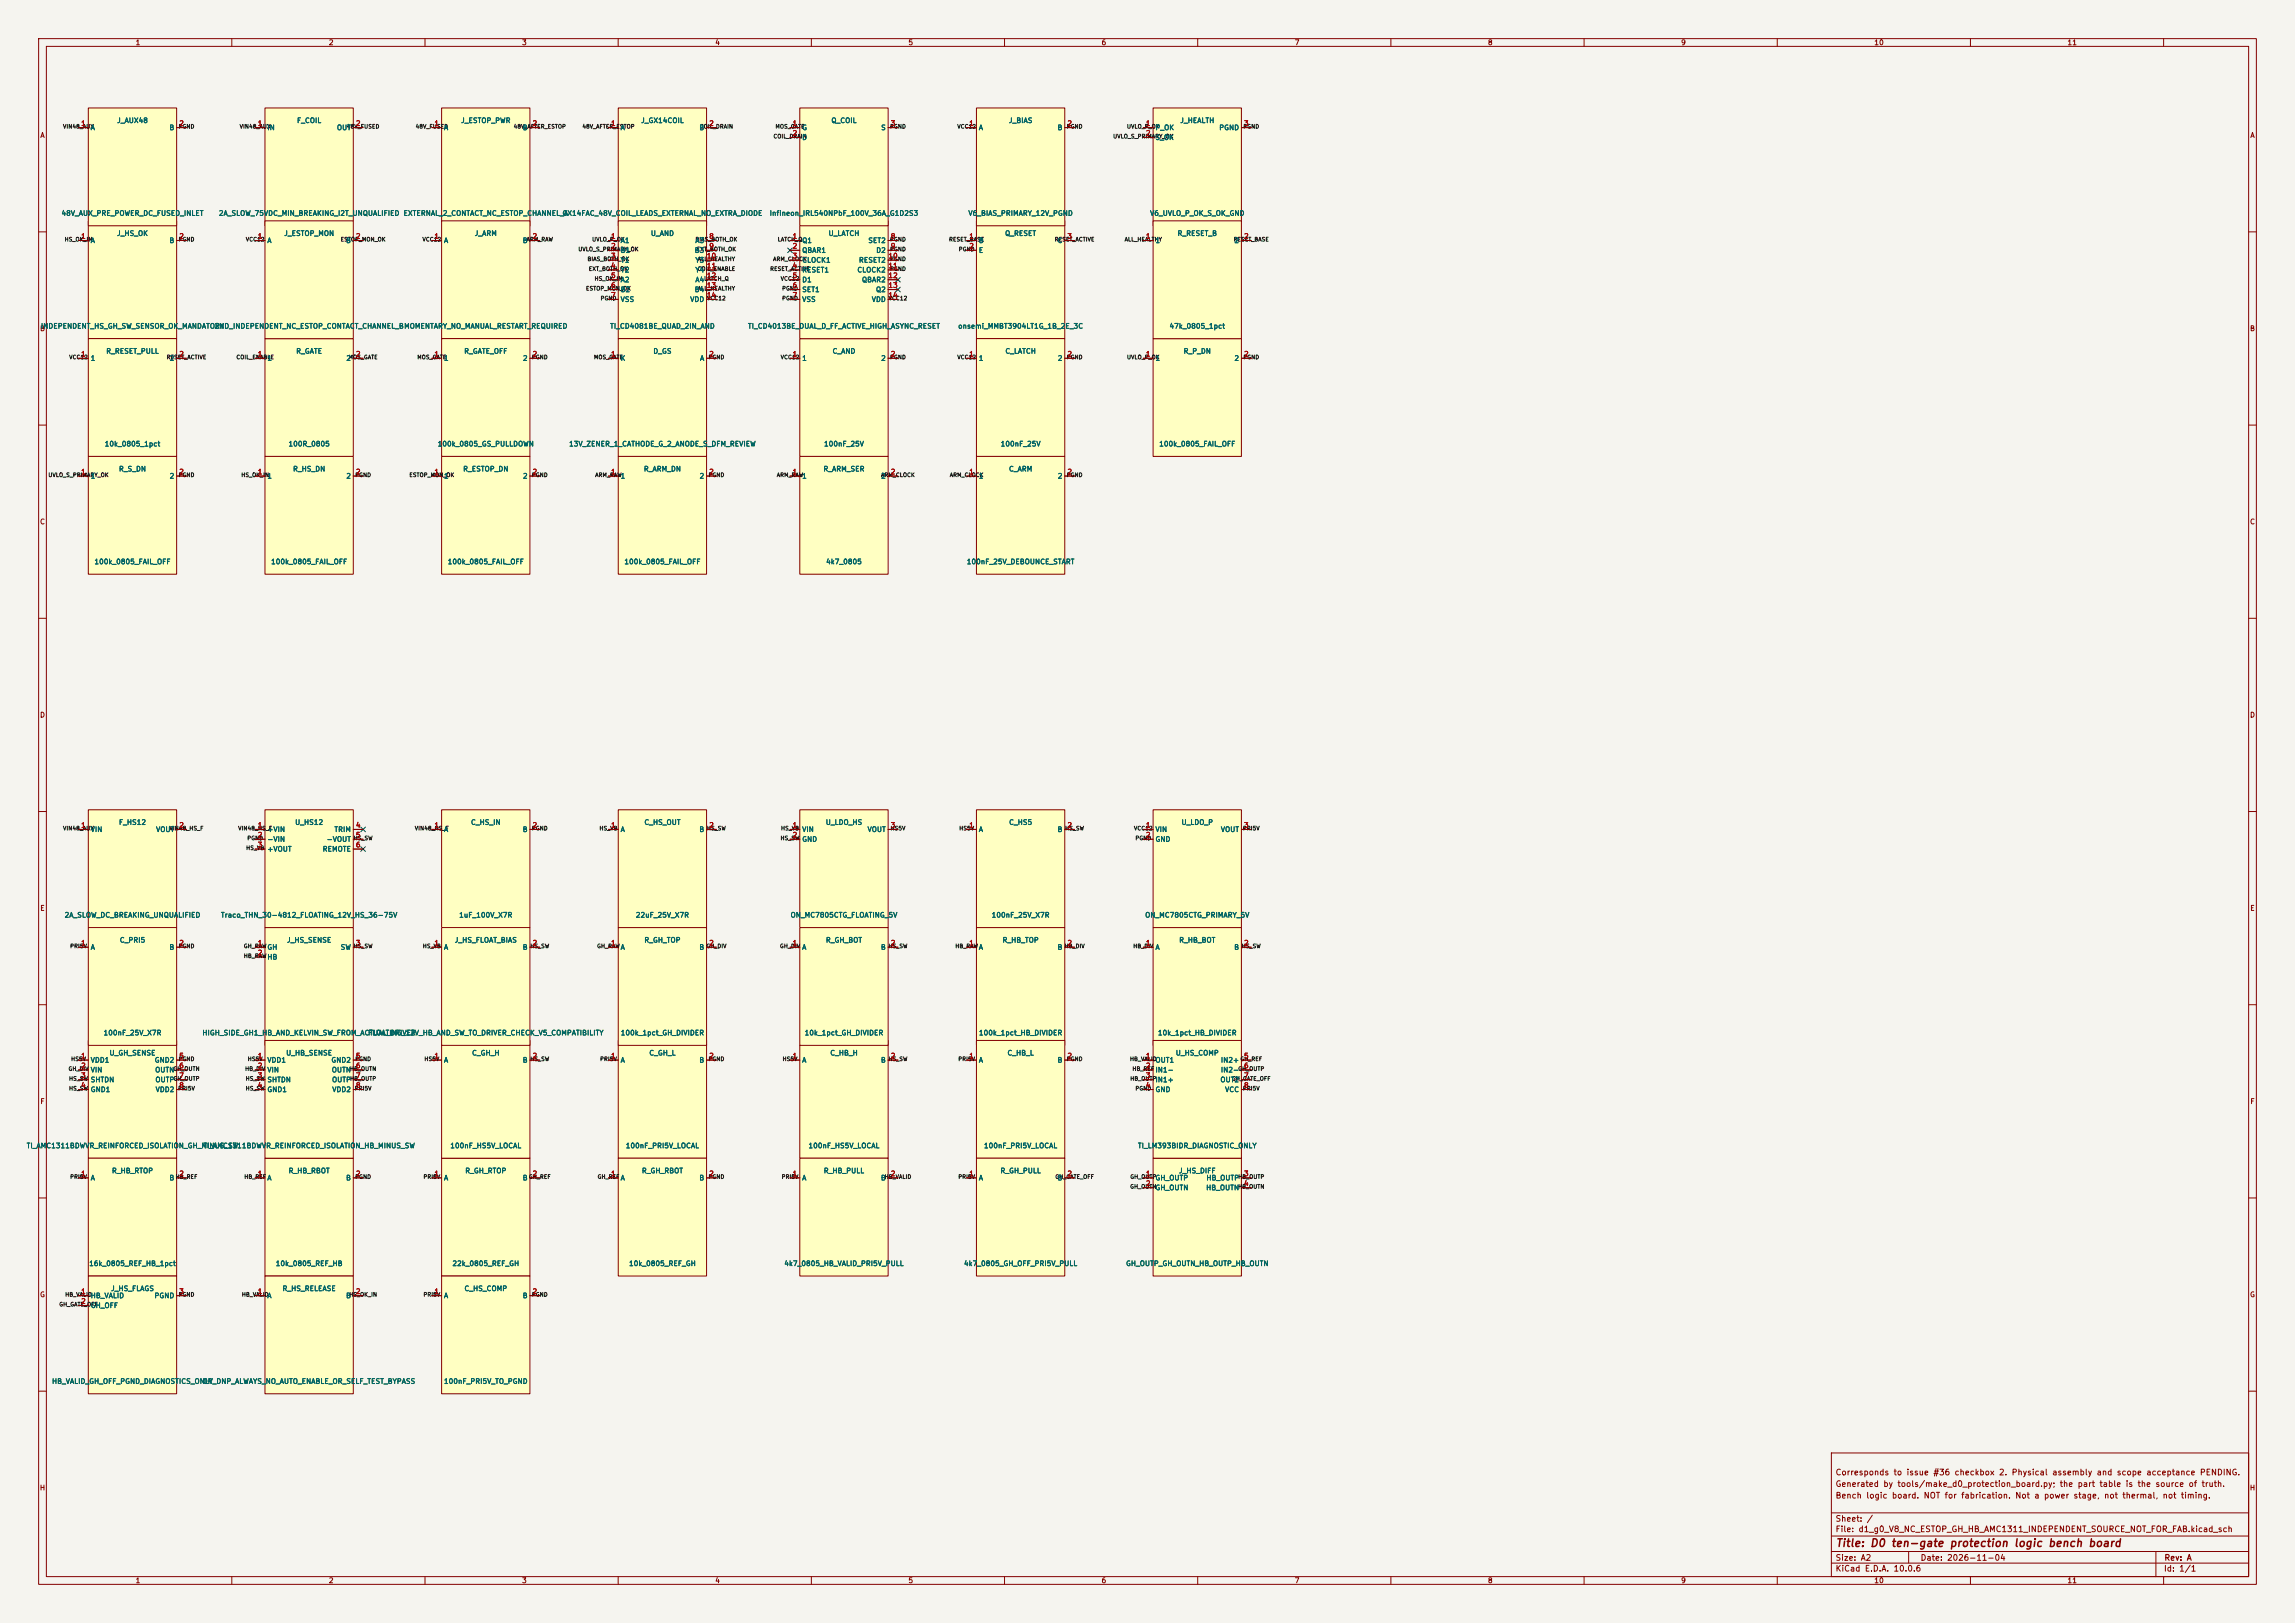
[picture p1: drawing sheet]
<svg xmlns="http://www.w3.org/2000/svg" width="594mm" height="420mm" viewBox="0 0 594 420" stroke-linecap="round" stroke-linejoin="round" font-family="sans-serif">
<defs><g id="words">
<text font-size="2" fill="#840000" x="475" y="400.8">Title: D0 ten-gate protection logic bench board</text>
<g font-size="1.5" fill="#840000">
<text x="475" y="382.1">Corresponds to issue #36 checkbox 2. Physical assembly and scope acceptance PENDING.</text>
<text x="475" y="388.1">Bench logic board. NOT for fabrication. Not a power stage, not thermal, not timing.</text>
<text x="475" y="385.1">Generated by tools/make_d0_protection_board.py; the part table is the source of truth.</text>
<text x="475" y="394.1">Sheet: /</text>
<text x="475" y="396.8">File: d1_g0_V8_NC_ESTOP_GH_HB_AMC1311_INDEPENDENT_SOURCE_NOT_FOR_FAB.kicad_sch</text>
<text x="475" y="407">KiCad E.D.A. 10.0.6</text>
<text x="475" y="404.2">Size: A2</text>
<text x="497" y="404.2">Date: 2026-11-04</text>
<text x="560" y="407">Id: 1/1</text>
<text x="560.1" y="404.2">Rev: A</text>
</g>
<g font-size="1.3" fill="#840000">
<text x="35" y="12">1</text>
<text x="85" y="12">2</text>
<text x="135" y="12">3</text>
<text x="185" y="12">4</text>
<text x="235" y="12">5</text>
<text x="285" y="12">6</text>
<text x="335" y="12">7</text>
<text x="385" y="12">8</text>
<text x="435" y="12">9</text>
<text x="485" y="12">10</text>
<text x="535" y="12">11</text>
<text x="10.3" y="36">A</text>
<text x="582.3" y="36">A</text>
<text x="10.2" y="86">B</text>
<text x="582.2" y="86">B</text>
<text x="10.2" y="136">C</text>
<text x="582.2" y="136">C</text>
<text x="10.2" y="186">D</text>
<text x="582.2" y="186">D</text>
<text x="10.3" y="236">E</text>
<text x="582.3" y="236">E</text>
<text x="10.3" y="286">F</text>
<text x="582.3" y="286">F</text>
<text x="10.2" y="336">G</text>
<text x="582.2" y="336">G</text>
<text x="10.2" y="386">H</text>
<text x="582.2" y="386">H</text>
<text x="35" y="410">1</text>
<text x="85" y="410">2</text>
<text x="135" y="410">3</text>
<text x="185" y="410">4</text>
<text x="235" y="410">5</text>
<text x="285" y="410">6</text>
<text x="335" y="410">7</text>
<text x="385" y="410">8</text>
<text x="435" y="410">9</text>
<text x="485" y="410">10</text>
<text x="535" y="410">11</text>
</g>
<g font-size="1.3" fill="#a90000">
<text x="20.9" y="32.9">1</text>
<text x="46.3" y="32.9">2</text>
<text x="66.6" y="32.9">1</text>
<text x="92" y="32.9">2</text>
<text x="112.3" y="32.9">1</text>
<text x="137.7" y="32.9">2</text>
<text x="158" y="32.9">1</text>
<text x="183.4" y="32.9">2</text>
<text x="205" y="32.9">1</text>
<text x="205" y="35.4">2</text>
<text x="230.4" y="32.9">3</text>
<text x="250.7" y="32.9">1</text>
<text x="276.1" y="32.9">2</text>
<text x="296.4" y="32.9">1</text>
<text x="296.4" y="35.4">2</text>
<text x="321.8" y="32.9">3</text>
<text x="20.9" y="62.1">1</text>
<text x="46.3" y="62.1">2</text>
<text x="66.6" y="62.1">1</text>
<text x="92" y="62.1">2</text>
<text x="112.3" y="62.1">1</text>
<text x="137.7" y="62.1">2</text>
<text x="158" y="62.1">1</text>
<text x="158" y="64.6">2</text>
<text x="183.4" y="62.1">8</text>
<text x="183.4" y="64.6">9</text>
<text x="205" y="62.1">1</text>
<text x="205" y="64.6">2</text>
<text x="230.4" y="62.1">8</text>
<text x="230.4" y="64.6">9</text>
<text x="250.7" y="62.1">1</text>
<text x="250.7" y="64.6">2</text>
<text x="276.1" y="62.1">3</text>
<text x="296.4" y="62.1">1</text>
<text x="321.8" y="62.1">2</text>
<text x="158" y="67.2">3</text>
<text x="158" y="69.7">4</text>
<text x="182.8" y="67.2">10</text>
<text x="182.8" y="69.7">11</text>
<text x="205" y="67.2">3</text>
<text x="205" y="69.7">4</text>
<text x="229.8" y="67.2">10</text>
<text x="229.8" y="69.7">11</text>
<text x="158" y="72.3">5</text>
<text x="158" y="74.8">6</text>
<text x="158" y="77.3">7</text>
<text x="182.8" y="72.3">12</text>
<text x="182.8" y="74.8">13</text>
<text x="182.8" y="77.3">14</text>
<text x="205" y="72.3">5</text>
<text x="205" y="74.8">6</text>
<text x="205" y="77.3">7</text>
<text x="229.8" y="72.3">12</text>
<text x="229.8" y="74.8">13</text>
<text x="229.8" y="77.3">14</text>
<text x="20.9" y="92.6">1</text>
<text x="46.3" y="92.6">2</text>
<text x="66.6" y="92.6">1</text>
<text x="92" y="92.6">2</text>
<text x="112.3" y="92.6">1</text>
<text x="137.7" y="92.6">2</text>
<text x="158" y="92.6">1</text>
<text x="183.4" y="92.6">2</text>
<text x="205" y="92.6">1</text>
<text x="230.4" y="92.6">2</text>
<text x="250.7" y="92.6">1</text>
<text x="276.1" y="92.6">2</text>
<text x="296.4" y="92.6">1</text>
<text x="321.8" y="92.6">2</text>
<text x="20.9" y="123.1">1</text>
<text x="46.3" y="123.1">2</text>
<text x="66.6" y="123.1">1</text>
<text x="92" y="123.1">2</text>
<text x="112.3" y="123.1">1</text>
<text x="137.7" y="123.1">2</text>
<text x="158" y="123.1">1</text>
<text x="183.4" y="123.1">2</text>
<text x="205" y="123.1">1</text>
<text x="230.4" y="123.1">2</text>
<text x="250.7" y="123.1">1</text>
<text x="276.1" y="123.1">2</text>
<text x="20.9" y="214.5">1</text>
<text x="46.3" y="214.5">2</text>
<text x="66.6" y="214.5">1</text>
<text x="92" y="214.5">4</text>
<text x="112.3" y="214.5">1</text>
<text x="137.7" y="214.5">2</text>
<text x="158" y="214.5">1</text>
<text x="183.4" y="214.5">2</text>
<text x="205" y="214.5">1</text>
<text x="230.4" y="214.5">3</text>
<text x="250.7" y="214.5">1</text>
<text x="276.1" y="214.5">2</text>
<text x="296.4" y="214.5">1</text>
<text x="321.8" y="214.5">3</text>
<text x="66.6" y="217">2</text>
<text x="66.6" y="219.6">3</text>
<text x="92" y="217">5</text>
<text x="92" y="219.6">6</text>
<text x="205" y="217">2</text>
<text x="296.4" y="217">2</text>
<text x="20.9" y="245">1</text>
<text x="46.3" y="245">2</text>
<text x="66.6" y="245">1</text>
<text x="92" y="245">3</text>
<text x="112.3" y="245">1</text>
<text x="137.7" y="245">2</text>
<text x="158" y="245">1</text>
<text x="183.4" y="245">2</text>
<text x="205" y="245">1</text>
<text x="230.4" y="245">2</text>
<text x="250.7" y="245">1</text>
<text x="276.1" y="245">2</text>
<text x="296.4" y="245">1</text>
<text x="321.8" y="245">2</text>
<text x="66.6" y="247.5">2</text>
<text x="20.9" y="274.2">1</text>
<text x="46.3" y="274.2">5</text>
<text x="66.6" y="274.2">1</text>
<text x="92" y="274.2">5</text>
<text x="112.3" y="274.2">1</text>
<text x="137.7" y="274.2">2</text>
<text x="158" y="274.2">1</text>
<text x="183.4" y="274.2">2</text>
<text x="205" y="274.2">1</text>
<text x="230.4" y="274.2">2</text>
<text x="250.7" y="274.2">1</text>
<text x="276.1" y="274.2">2</text>
<text x="296.4" y="274.2">1</text>
<text x="321.8" y="274.2">5</text>
<text x="20.9" y="276.7">2</text>
<text x="20.9" y="279.3">3</text>
<text x="20.9" y="281.8">4</text>
<text x="46.3" y="276.7">6</text>
<text x="46.3" y="279.3">7</text>
<text x="46.3" y="281.8">8</text>
<text x="66.6" y="276.7">2</text>
<text x="66.6" y="279.3">3</text>
<text x="66.6" y="281.8">4</text>
<text x="92" y="276.7">6</text>
<text x="92" y="279.3">7</text>
<text x="92" y="281.8">8</text>
<text x="296.4" y="276.7">2</text>
<text x="296.4" y="279.3">3</text>
<text x="296.4" y="281.8">4</text>
<text x="321.8" y="276.7">6</text>
<text x="321.8" y="279.3">7</text>
<text x="321.8" y="281.8">8</text>
<text x="20.9" y="304.7">1</text>
<text x="46.3" y="304.7">2</text>
<text x="66.6" y="304.7">1</text>
<text x="92" y="304.7">2</text>
<text x="112.3" y="304.7">1</text>
<text x="137.7" y="304.7">2</text>
<text x="158" y="304.7">1</text>
<text x="183.4" y="304.7">2</text>
<text x="205" y="304.7">1</text>
<text x="230.4" y="304.7">2</text>
<text x="250.7" y="304.7">1</text>
<text x="276.1" y="304.7">2</text>
<text x="296.4" y="304.7">1</text>
<text x="321.8" y="304.7">3</text>
<text x="296.4" y="307.2">2</text>
<text x="321.8" y="307.2">4</text>
<text x="20.9" y="335.1">1</text>
<text x="46.3" y="335.1">3</text>
<text x="66.6" y="335.1">1</text>
<text x="92" y="335.1">2</text>
<text x="112.3" y="335.1">1</text>
<text x="137.7" y="335.1">2</text>
<text x="20.9" y="337.7">2</text>
</g>
<g font-size="1.3" fill="#006464">
<text x="23.3" y="34">A</text>
<text x="30.2" y="32.1">J_AUX48</text>
<text x="43.7" y="34">B</text>
<text x="69.1" y="34">IN</text>
<text x="76.7" y="32.1">F_COIL</text>
<text x="87.1" y="34">OUT</text>
<text x="114.8" y="34">A</text>
<text x="119.2" y="32.1">J_ESTOP_PWR</text>
<text x="135.2" y="34">B</text>
<text x="160.5" y="34">A</text>
<text x="165.8" y="32.1">J_GX14COIL</text>
<text x="180.9" y="34">B</text>
<text x="207.5" y="34">G</text>
<text x="215" y="32.1">Q_COIL</text>
<text x="227.9" y="34">S</text>
<text x="253.2" y="34">A</text>
<text x="261" y="32.1">J_BIAS</text>
<text x="273.6" y="34">B</text>
<text x="298.9" y="34">P_OK</text>
<text x="305.3" y="32.1">J_HEALTH</text>
<text x="315.4" y="34">PGND</text>
<text x="207.5" y="36.5">D</text>
<text x="298.9" y="36.5">S_OK</text>
<text x="15.8" y="56.1">48V_AUX_PRE_POWER_DC_FUSED_INLET</text>
<text x="56.5" y="56.1">2A_SLOW_75VDC_MIN_BREAKING_I2T_UNQUALIFIED EXTERNAL_2_CONTACT_NC_ESTOP_CHANNEL_A</text>
<text x="145.4" y="56.1">GX14FAC_48V_COIL_LEADS_EXTERNAL_NO_EXTRA_DIODE</text>
<text x="199.1" y="56.1">Infineon_IRL540NPbF_100V_36A_G1D2S3</text>
<text x="250.5" y="56.1">V6_BIAS_PRIMARY_12V_PGND</text>
<text x="297.5" y="56.1">V6_UVLO_P_OK_S_OK_GND</text>
<text x="23.3" y="63.2">A</text>
<text x="30.1" y="61.4">J_HS_OK</text>
<text x="43.7" y="63.2">B</text>
<text x="69.1" y="63.2">A</text>
<text x="73.4" y="61.4">J_ESTOP_MON</text>
<text x="89.4" y="63.2">B</text>
<text x="114.8" y="63.2">A</text>
<text x="122.7" y="61.4">J_ARM</text>
<text x="135.2" y="63.2">B</text>
<text x="160.5" y="63.2">A1</text>
<text x="160.5" y="65.7">B1</text>
<text x="168.3" y="61.4">U_AND</text>
<text x="179.7" y="65.7">B3</text>
<text x="179.8" y="63.2">A3</text>
<text x="207.5" y="63.2">Q1</text>
<text x="207.5" y="65.7">QBAR1</text>
<text x="214.3" y="61.4">U_LATCH</text>
<text x="224.6" y="63.2">SET2</text>
<text x="226.7" y="65.7">D2</text>
<text x="253.2" y="63.2">B</text>
<text x="253.2" y="65.7">E</text>
<text x="260" y="61.4">Q_RESET</text>
<text x="273.6" y="63.2">C</text>
<text x="298.9" y="63.2">1</text>
<text x="304.6" y="61.4">R_RESET_B</text>
<text x="319.4" y="63.2">2</text>
<text x="160.5" y="68.3">Y1</text>
<text x="160.5" y="70.8">Y2</text>
<text x="179.8" y="68.3">Y3</text>
<text x="179.8" y="70.8">Y4</text>
<text x="207.5" y="68.3">CLOCK1</text>
<text x="207.5" y="70.8">RESET1</text>
<text x="221.8" y="70.8">CLOCK2</text>
<text x="222.2" y="68.3">RESET2</text>
<text x="160.5" y="73.4">A2</text>
<text x="160.5" y="75.9">B2</text>
<text x="179.7" y="75.9">B4</text>
<text x="179.8" y="73.4">A4</text>
<text x="207.5" y="73.4">D1</text>
<text x="207.5" y="75.9">SET1</text>
<text x="223" y="73.4">QBAR2</text>
<text x="226.6" y="75.9">Q2</text>
<text x="160.5" y="78.4">VSS</text>
<text x="178.5" y="78.4">VDD</text>
<text x="207.5" y="78.4">VSS</text>
<text x="225.5" y="78.4">VDD</text>
<text x="10.5" y="85.4">INDEPENDENT_HS_GH_SW_SENSOR_OK_MANDATORY</text>
<text x="55.4" y="85.4">2ND_INDEPENDENT_NC_ESTOP_CONTACT_CHANNEL_BMOMENTARY_NO_MANUAL_RESTART_REQUIRED</text>
<text x="157.8" y="85.4">TI_CD4081BE_QUAD_2IN_AND</text>
<text x="193.5" y="85.4">TI_CD4013BE_DUAL_D_FF_ACTIVE_HIGH_ASYNC_RESET</text>
<text x="247.9" y="85.4">onsemi_MMBT3904LT1G_1B_2E_3C</text>
<text x="302.6" y="85.4">47k_0805_1pct</text>
<text x="23.3" y="93.7">1</text>
<text x="27.4" y="91.8">R_RESET_PULL</text>
<text x="43.8" y="93.7">2</text>
<text x="69.1" y="93.7">1</text>
<text x="76.5" y="91.8">R_GATE</text>
<text x="89.5" y="93.7">2</text>
<text x="114.8" y="93.7">1</text>
<text x="120" y="91.8">R_GATE_OFF</text>
<text x="135.2" y="93.7">2</text>
<text x="160.5" y="93.7">K</text>
<text x="169" y="91.8">D_GS</text>
<text x="181.1" y="93.7">A</text>
<text x="207.5" y="93.7">1</text>
<text x="215.3" y="91.8">C_AND</text>
<text x="227.9" y="93.7">2</text>
<text x="253.2" y="93.7">1</text>
<text x="260.1" y="91.8">C_LATCH</text>
<text x="273.6" y="93.7">2</text>
<text x="298.9" y="93.7">1</text>
<text x="306.2" y="91.8">R_P_DN</text>
<text x="319.4" y="93.7">2</text>
<text x="27" y="115.8">10k_0805_1pct</text>
<text x="74.5" y="115.8">100R_0805</text>
<text x="113.1" y="115.8">100k_0805_GS_PULLDOWN</text>
<text x="147.2" y="115.8">13V_ZENER_1_CATHODE_G_2_ANODE_S_DFM_REVIEW</text>
<text x="213.1" y="115.8">100nF_25V</text>
<text x="258.9" y="115.8">100nF_25V</text>
<text x="299.9" y="115.8">100k_0805_FAIL_OFF</text>
<text x="23.3" y="124.2">1</text>
<text x="30.7" y="122.3">R_S_DN</text>
<text x="43.8" y="124.2">2</text>
<text x="69.1" y="124.2">1</text>
<text x="75.7" y="122.3">R_HS_DN</text>
<text x="89.5" y="124.2">2</text>
<text x="114.8" y="124.2">1</text>
<text x="119.7" y="122.3">R_ESTOP_DN</text>
<text x="135.2" y="124.2">2</text>
<text x="160.5" y="124.2">1</text>
<text x="166.5" y="122.3">R_ARM_DN</text>
<text x="180.9" y="124.2">2</text>
<text x="207.5" y="124.2">1</text>
<text x="213" y="122.3">R_ARM_SER</text>
<text x="227.9" y="124.2">2</text>
<text x="253.2" y="124.2">1</text>
<text x="261" y="122.3">C_ARM</text>
<text x="273.6" y="124.2">2</text>
<text x="24.3" y="146.3">100k_0805_FAIL_OFF</text>
<text x="70" y="146.3">100k_0805_FAIL_OFF</text>
<text x="115.7" y="146.3">100k_0805_FAIL_OFF</text>
<text x="161.5" y="146.3">100k_0805_FAIL_OFF</text>
<text x="213.7" y="146.3">4k7_0805</text>
<text x="250.1" y="146.3">100nF_25V_DEBOUNCE_START</text>
<text x="23.3" y="215.6">VIN</text>
<text x="30.7" y="213.8">F_HS12</text>
<text x="40.3" y="215.6">VOUT</text>
<text x="69.1" y="215.6">+VIN</text>
<text x="76.3" y="213.8">U_HS12</text>
<text x="86.4" y="215.6">TRIM</text>
<text x="114.8" y="215.6">A</text>
<text x="121.8" y="213.8">C_HS_IN</text>
<text x="135.2" y="215.6">B</text>
<text x="160.5" y="215.6">A</text>
<text x="166.6" y="213.8">C_HS_OUT</text>
<text x="180.9" y="215.6">B</text>
<text x="207.5" y="215.6">VIN</text>
<text x="213.6" y="213.8">U_LDO_HS</text>
<text x="224.4" y="215.6">VOUT</text>
<text x="253.2" y="215.6">A</text>
<text x="261" y="213.8">C_HS5</text>
<text x="273.6" y="215.6">B</text>
<text x="298.9" y="215.6">VIN</text>
<text x="305.7" y="213.8">U_LDO_P</text>
<text x="315.9" y="215.6">VOUT</text>
<text x="69.1" y="218.1">-VIN</text>
<text x="69.1" y="220.7">+VOUT</text>
<text x="83.4" y="220.7">REMOTE</text>
<text x="84.4" y="218.1">-VOUT</text>
<text x="207.5" y="218.1">GND</text>
<text x="298.9" y="218.1">GND</text>
<text x="16.6" y="237.8">2A_SLOW_DC_BREAKING_UNQUALIFIED</text>
<text x="57.1" y="237.8">Traco_THN_30-4812_FLOATING_12V_HS_36-75V</text>
<text x="118.7" y="237.8">1uF_100V_X7R</text>
<text x="164.4" y="237.8">22uF_25V_X7R</text>
<text x="204.5" y="237.8">ON_MC7805CTG_FLOATING_5V</text>
<text x="256.5" y="237.8">100nF_25V_X7R</text>
<text x="296.3" y="237.8">ON_MC7805CTG_PRIMARY_5V</text>
<text x="30.9" y="244.2">C_PRI5</text>
<text x="74.1" y="244.2">J_HS_SENSE</text>
<text x="117.6" y="244.2">J_HS_FLOAT_BIAS</text>
<text x="166.6" y="244.2">R_GH_TOP</text>
<text x="213.6" y="244.2">R_GH_BOT</text>
<text x="259.3" y="244.2">R_HB_TOP</text>
<text x="305.1" y="244.2">R_HB_BOT</text>
<text x="23.3" y="246.1">A</text>
<text x="43.7" y="246.1">B</text>
<text x="69.1" y="246.1">GH</text>
<text x="69.1" y="248.6">HB</text>
<text x="88" y="246.1">SW</text>
<text x="114.8" y="246.1">A</text>
<text x="135.2" y="246.1">B</text>
<text x="160.5" y="246.1">A</text>
<text x="180.9" y="246.1">B</text>
<text x="207.5" y="246.1">A</text>
<text x="227.9" y="246.1">B</text>
<text x="253.2" y="246.1">A</text>
<text x="273.6" y="246.1">B</text>
<text x="298.9" y="246.1">A</text>
<text x="319.3" y="246.1">B</text>
<text x="26.7" y="268.2">100nF_25V_X7R</text>
<text x="52.2" y="268.2">HIGH_SIDE_GH1_HB_AND_KELVIN_SW_FROM_ACTUAL_DRIVER</text>
<text x="95.1" y="268.2">FLOATING_12V_HB_AND_SW_TO_DRIVER_CHECK_V5_COMPATIBILITY</text>
<text x="160.5" y="268.2">100k_1pct_GH_DIVIDER</text>
<text x="208.1" y="268.2">10k_1pct_GH_DIVIDER</text>
<text x="253.2" y="268.2">100k_1pct_HB_DIVIDER</text>
<text x="299.6" y="268.2">10k_1pct_HB_DIVIDER</text>
<text x="23.3" y="275.3">VDD1</text>
<text x="28.2" y="273.4">U_GH_SENSE</text>
<text x="39.9" y="275.3">GND2</text>
<text x="69.1" y="275.3">VDD1</text>
<text x="73.9" y="273.4">U_HB_SENSE</text>
<text x="85.6" y="275.3">GND2</text>
<text x="114.8" y="275.3">A</text>
<text x="122" y="273.4">C_GH_H</text>
<text x="135.2" y="275.3">B</text>
<text x="160.5" y="275.3">A</text>
<text x="167.9" y="273.4">C_GH_L</text>
<text x="180.9" y="275.3">B</text>
<text x="207.5" y="275.3">A</text>
<text x="214.7" y="273.4">C_HB_H</text>
<text x="227.9" y="275.3">B</text>
<text x="253.2" y="275.3">A</text>
<text x="260.6" y="273.4">C_HB_L</text>
<text x="273.6" y="275.3">B</text>
<text x="298.9" y="275.3">OUT1</text>
<text x="304.2" y="273.4">U_HS_COMP</text>
<text x="315.9" y="275.3">IN2+</text>
<text x="23.3" y="277.8">VIN</text>
<text x="23.3" y="280.4">SHTDN</text>
<text x="40" y="277.8">OUTN</text>
<text x="40.1" y="280.4">OUTP</text>
<text x="69.1" y="277.8">VIN</text>
<text x="69.1" y="280.4">SHTDN</text>
<text x="85.7" y="277.8">OUTN</text>
<text x="85.8" y="280.4">OUTP</text>
<text x="298.9" y="277.8">IN1-</text>
<text x="298.9" y="280.4">IN1+</text>
<text x="315.7" y="280.4">OUT2</text>
<text x="315.9" y="277.8">IN2-</text>
<text x="23.3" y="282.9">GND1</text>
<text x="40.1" y="282.9">VDD2</text>
<text x="69.1" y="282.9">GND1</text>
<text x="85.9" y="282.9">VDD2</text>
<text x="298.9" y="282.9">GND</text>
<text x="316.9" y="282.9">VCC</text>
<text x="6.8" y="297.4">TI_AMC1311BDWVR_REINFORCED_ISOLATION_GH_MINUS_SW</text>
<text x="52.5" y="297.4">TI_AMC1311BDWVR_REINFORCED_ISOLATION_HB_MINUS_SW</text>
<text x="116.4" y="297.4">100nF_HS5V_LOCAL</text>
<text x="161.8" y="297.4">100nF_PRI5V_LOCAL</text>
<text x="209.1" y="297.4">100nF_HS5V_LOCAL</text>
<text x="254.5" y="297.4">100nF_PRI5V_LOCAL</text>
<text x="294.4" y="297.4">TI_LM393BIDR_DIAGNOSTIC_ONLY</text>
<text x="23.3" y="305.8">A</text>
<text x="28.8" y="303.9">R_HB_RTOP</text>
<text x="43.7" y="305.8">B</text>
<text x="69.1" y="305.8">A</text>
<text x="74.6" y="303.9">R_HB_RBOT</text>
<text x="89.4" y="305.8">B</text>
<text x="114.8" y="305.8">A</text>
<text x="120.3" y="303.9">R_GH_RTOP</text>
<text x="135.2" y="305.8">B</text>
<text x="160.5" y="305.8">A</text>
<text x="166" y="303.9">R_GH_RBOT</text>
<text x="180.9" y="305.8">B</text>
<text x="207.5" y="305.8">A</text>
<text x="213.1" y="303.9">R_HB_PULL</text>
<text x="227.9" y="305.8">B</text>
<text x="253.2" y="305.8">A</text>
<text x="258.8" y="303.9">R_GH_PULL</text>
<text x="273.6" y="305.8">B</text>
<text x="298.9" y="305.8">GH_OUTP</text>
<text x="305" y="303.9">J_HS_DIFF</text>
<text x="312.1" y="305.8">HB_OUTP</text>
<text x="298.9" y="308.3">GH_OUTN</text>
<text x="312" y="308.3">HB_OUTN</text>
<text x="22.9" y="327.9">16k_0805_REF_HB_1pct</text>
<text x="71.2" y="327.9">10k_0805_REF_HB</text>
<text x="117" y="327.9">22k_0805_REF_GH</text>
<text x="162.7" y="327.9">10k_0805_REF_GH</text>
<text x="202.9" y="327.9">4k7_0805_HB_VALID_PRI5V_PULL</text>
<text x="249.4" y="327.9">4k7_0805_GH_OFF_PRI5V_PULL</text>
<text x="291.3" y="327.9">GH_OUTP_GH_OUTN_HB_OUTP_HB_OUTN</text>
<text x="28.6" y="334.4">J_HS_FLAGS</text>
<text x="73" y="334.4">R_HS_RELEASE</text>
<text x="120.1" y="334.4">C_HS_COMP</text>
<text x="23.3" y="336.2">HB_VALID</text>
<text x="23.3" y="338.8">GH_OFF</text>
<text x="39.8" y="336.2">PGND</text>
<text x="69.1" y="336.2">A</text>
<text x="89.4" y="336.2">B</text>
<text x="114.8" y="336.2">A</text>
<text x="135.2" y="336.2">B</text>
<text x="13.3" y="358.4">HB_VALID_GH_OFF_PGND_DIAGNOSTICS_ONLY</text>
<text x="52.4" y="358.4">0R_DNP_ALWAYS_NO_AUTO_ENABLE_OR_SELF_TEST_BYPASS</text>
<text x="114.8" y="358.4">100nF_PRI5V_TO_PGND</text>
</g>
<g font-size="1" fill="#0f0f0f">
<text x="16.2" y="33.5">VIN48_AUX</text>
<text x="46.1" y="33.5">PGND</text>
<text x="61.9" y="33.5">VIN48_AUX</text>
<text x="89.7" y="33.5">48V_FUSED</text>
<text x="107.4" y="33.5">48V_FUSED</text>
<text x="132.8" y="33.5">48V_AFTER_ESTOP</text>
<text x="150.6" y="33.5">48V_AFTER_ESTOP</text>
<text x="181" y="33.5">COIL_DRAIN</text>
<text x="200.6" y="33.5">MOS_GATE</text>
<text x="230.3" y="33.5">PGND</text>
<text x="247.7" y="33.5">VCC12</text>
<text x="276" y="33.5">PGND</text>
<text x="291.6" y="33.5">UVLO_P_OK</text>
<text x="321.7" y="33.5">PGND</text>
<text x="200.1" y="36">COIL_DRAIN</text>
<text x="288" y="36">UVLO_S_PRIMARY_OK</text>
<text x="16.6" y="62.7">HS_OK_IN</text>
<text x="46.1" y="62.7">PGND</text>
<text x="63.5" y="62.7">VCC12</text>
<text x="88" y="62.7">ESTOP_MON_OK</text>
<text x="109.2" y="62.7">VCC12</text>
<text x="136.2" y="62.7">ARM_RAW</text>
<text x="149.6" y="65.3">UVLO_S_PRIMARY_OK</text>
<text x="153.1" y="62.7">UVLO_P_OK</text>
<text x="179.9" y="62.7">BIAS_BOTH_OK</text>
<text x="180.2" y="65.3">EXT_BOTH_OK</text>
<text x="201.2" y="62.7">LATCH_Q</text>
<text x="230.3" y="62.7">PGND</text>
<text x="230.3" y="65.3">PGND</text>
<text x="245.5" y="62.7">RESET_BASE</text>
<text x="248" y="65.3">PGND</text>
<text x="272.9" y="62.7">RESET_ACTIVE</text>
<text x="291" y="62.7">ALL_HEALTHY</text>
<text x="319.2" y="62.7">RESET_BASE</text>
<text x="151.9" y="67.8">BIAS_BOTH_OK</text>
<text x="152.3" y="70.3">EXT_BOTH_OK</text>
<text x="180.4" y="70.3">COIL_ENABLE</text>
<text x="180.5" y="67.8">ALL_HEALTHY</text>
<text x="199.2" y="70.3">RESET_ACTIVE</text>
<text x="200" y="67.8">ARM_CLOCK</text>
<text x="230.3" y="67.8">PGND</text>
<text x="230.3" y="70.3">PGND</text>
<text x="151.5" y="75.4">ESTOP_MON_OK</text>
<text x="153.8" y="72.9">HS_OK_IN</text>
<text x="155.3" y="78">PGND</text>
<text x="180.5" y="75.4">ALL_HEALTHY</text>
<text x="182.1" y="72.9">LATCH_Q</text>
<text x="182.9" y="78">VCC12</text>
<text x="201.9" y="72.9">VCC12</text>
<text x="202.3" y="75.4">PGND</text>
<text x="202.3" y="78">PGND</text>
<text x="229.9" y="78">VCC12</text>
<text x="17.8" y="93.2">VCC12</text>
<text x="43" y="93.2">RESET_ACTIVE</text>
<text x="61.1" y="93.2">COIL_ENABLE</text>
<text x="90.1" y="93.2">MOS_GATE</text>
<text x="107.9" y="93.2">MOS_GATE</text>
<text x="137.5" y="93.2">PGND</text>
<text x="153.6" y="93.2">MOS_GATE</text>
<text x="183.3" y="93.2">PGND</text>
<text x="201.9" y="93.2">VCC12</text>
<text x="230.3" y="93.2">PGND</text>
<text x="247.7" y="93.2">VCC12</text>
<text x="276" y="93.2">PGND</text>
<text x="291.6" y="93.2">UVLO_P_OK</text>
<text x="321.7" y="93.2">PGND</text>
<text x="12.4" y="123.7">UVLO_S_PRIMARY_OK</text>
<text x="46.1" y="123.7">PGND</text>
<text x="62.3" y="123.7">HS_OK_IN</text>
<text x="91.8" y="123.7">PGND</text>
<text x="105.8" y="123.7">ESTOP_MON_OK</text>
<text x="137.5" y="123.7">PGND</text>
<text x="153.9" y="123.7">ARM_RAW</text>
<text x="183.3" y="123.7">PGND</text>
<text x="200.9" y="123.7">ARM_RAW</text>
<text x="227.9" y="123.7">ARM_CLOCK</text>
<text x="245.7" y="123.7">ARM_CLOCK</text>
<text x="276" y="123.7">PGND</text>
<text x="16.2" y="215.1">VIN48_AUX</text>
<text x="43.8" y="215.1">VIN48_HS_F</text>
<text x="61.5" y="215.1">VIN48_HS_F</text>
<text x="107.3" y="215.1">VIN48_HS_F</text>
<text x="137.5" y="215.1">PGND</text>
<text x="155" y="215.1">HS_VB</text>
<text x="182.9" y="215.1">HS_SW</text>
<text x="202" y="215.1">HS_VB</text>
<text x="230.4" y="215.1">HS5V</text>
<text x="248.2" y="215.1">HS5V</text>
<text x="275.6" y="215.1">HS_SW</text>
<text x="293.4" y="215.1">VCC12</text>
<text x="321.6" y="215.1">PRI5V</text>
<text x="63.6" y="220.2">HS_VB</text>
<text x="63.9" y="217.7">PGND</text>
<text x="91.4" y="217.7">HS_SW</text>
<text x="201.9" y="217.7">HS_SW</text>
<text x="293.8" y="217.7">PGND</text>
<text x="18" y="245.6">PRI5V</text>
<text x="46.1" y="245.6">PGND</text>
<text x="63" y="245.6">GH_RAW</text>
<text x="91.4" y="245.6">HS_SW</text>
<text x="109.3" y="245.6">HS_VB</text>
<text x="137.1" y="245.6">HS_SW</text>
<text x="154.4" y="245.6">GH_RAW</text>
<text x="182.7" y="245.6">GH_DIV</text>
<text x="201.8" y="245.6">GH_DIV</text>
<text x="229.8" y="245.6">HS_SW</text>
<text x="247.1" y="245.6">HB_RAW</text>
<text x="275.4" y="245.6">HB_DIV</text>
<text x="293.2" y="245.6">HB_DIV</text>
<text x="321.3" y="245.6">HS_SW</text>
<text x="63" y="248.1">HB_RAW</text>
<text x="18.3" y="274.8">HS5V</text>
<text x="46.1" y="274.8">PGND</text>
<text x="64" y="274.8">HS5V</text>
<text x="91.8" y="274.8">PGND</text>
<text x="109.7" y="274.8">HS5V</text>
<text x="137.1" y="274.8">HS_SW</text>
<text x="155.2" y="274.8">PRI5V</text>
<text x="183.3" y="274.8">PGND</text>
<text x="202.4" y="274.8">HS5V</text>
<text x="229.8" y="274.8">HS_SW</text>
<text x="247.9" y="274.8">PRI5V</text>
<text x="276" y="274.8">PGND</text>
<text x="292.3" y="274.8">HB_VALID</text>
<text x="320.9" y="274.8">GH_REF</text>
<text x="17.6" y="277.3">GH_DIV</text>
<text x="17.8" y="279.9">HS_SW</text>
<text x="44.7" y="277.3">GH_OUTN</text>
<text x="44.8" y="279.9">GH_OUTP</text>
<text x="63.3" y="277.3">HB_DIV</text>
<text x="63.5" y="279.9">HS_SW</text>
<text x="90.5" y="277.3">HB_OUTN</text>
<text x="90.5" y="279.9">HB_OUTP</text>
<text x="292.4" y="279.9">HB_OUTP</text>
<text x="293" y="277.3">HB_REF</text>
<text x="318.7" y="279.9">GH_GATE_OFF</text>
<text x="320.4" y="277.3">GH_OUTP</text>
<text x="17.8" y="282.4">HS_SW</text>
<text x="46" y="282.4">PRI5V</text>
<text x="63.5" y="282.4">HS_SW</text>
<text x="91.7" y="282.4">PRI5V</text>
<text x="293.8" y="282.4">PGND</text>
<text x="321.6" y="282.4">PRI5V</text>
<text x="18" y="305.3">PRI5V</text>
<text x="45.3" y="305.3">HB_REF</text>
<text x="63.1" y="305.3">HB_REF</text>
<text x="91.8" y="305.3">PGND</text>
<text x="109.5" y="305.3">PRI5V</text>
<text x="136.8" y="305.3">GH_REF</text>
<text x="154.5" y="305.3">GH_REF</text>
<text x="183.3" y="305.3">PGND</text>
<text x="202.2" y="305.3">PRI5V</text>
<text x="228.8" y="305.3">HB_VALID</text>
<text x="247.9" y="305.3">PRI5V</text>
<text x="273" y="305.3">GH_GATE_OFF</text>
<text x="292.4" y="305.3">GH_OUTP</text>
<text x="320.4" y="305.3">HB_OUTP</text>
<text x="292.4" y="307.8">GH_OUTN</text>
<text x="320.3" y="307.8">HB_OUTN</text>
<text x="16.8" y="335.8">HB_VALID</text>
<text x="46.1" y="335.8">PGND</text>
<text x="62.5" y="335.8">HB_VALID</text>
<text x="90.3" y="335.8">HS_OK_IN</text>
<text x="109.5" y="335.8">PRI5V</text>
<text x="137.5" y="335.8">PGND</text>
<text x="15.2" y="338.3">GH_GATE_OFF</text>
</g>
</g></defs>
<path d="M0 0h594v420h-594z" fill="#f5f4ef" stroke="#f5f4ef" stroke-width=".26"/>
<g fill="none" stroke="#840000" stroke-width=".26">
<path d="M10 10h574v400h-574zM12 12h570v396h-570zM60 10v2M110 10v2M160 10v2M210 10v2M260 10v2M310 10v2M360 10v2M410 10v2M460 10v2M510 10v2"/>
<path d="M560 10v2M10 60h2M582 60h2M10 110h2M582 110h2M10 160h2M582 160h2M10 210h2M582 210h2M10 260h2M582 260h2M10 310h2"/>
<path d="M582 310h2M10 360h2M474 376h108v32h-108zM582 360h2M474 397.5h108M474 391.5h108M60 408v2M110 408v2M160 408v2M210 408v2M260 408v2M310 408v2"/>
<path d="M360 408v2M410 408v2M460 408v2M474 404.5h108M474 401.5h108M494 401.5v3M510 408v2M558 401.5v6.5M560 408v2"/>
</g>
<path d="M298.4 87.6h22.9v30.5h-22.9z" fill="#ffffc2"/>
<path d="M295.9 92.7h2.5M298.4 87.6h22.9v30.5h-22.9zM321.3 92.7h2.5" fill="none" stroke="#840000" stroke-width=".26"/>
<path d="M22.9 269.2h22.8v30.5h-22.8z" fill="#ffffc2"/>
<path d="M20.3 274.3h2.6M20.3 276.9h2.6M20.3 279.4h2.6M22.9 269.2h22.8v30.5h-22.8zM45.7 274.3h2.6M45.7 276.9h2.6M45.7 279.4h2.6M20.3 281.9h2.6M45.7 281.9h2.6" fill="none" stroke="#840000" stroke-width=".26"/>
<path d="M252.7 57.2h22.9v30.4h-22.9z" fill="#ffffc2"/>
<path d="M252.7 57.2h22.9v30.4h-22.9zM250.2 62.2h2.5M250.2 64.8h2.5M275.6 62.2h2.5" fill="none" stroke="#840000" stroke-width=".26"/>
<path d="M160 269.2h22.9v30.5h-22.9z" fill="#ffffc2"/>
<path d="M157.5 274.3h2.5M160 269.2h22.9v30.5h-22.9zM182.9 274.3h2.5" fill="none" stroke="#840000" stroke-width=".26"/>
<path d="M160 299.7h22.9v30.5h-22.9z" fill="#ffffc2"/>
<path d="M160 299.7h22.9v30.5h-22.9zM157.5 304.8h2.5M182.9 304.8h2.5" fill="none" stroke="#840000" stroke-width=".26"/>
<path d="M298.4 299.7h22.9v30.5h-22.9z" fill="#ffffc2"/>
<path d="M298.4 299.7h22.9v30.5h-22.9zM295.9 304.8h2.5M295.9 307.3h2.5M321.3 304.8h2.5M321.3 307.3h2.5" fill="none" stroke="#840000" stroke-width=".26"/>
<path d="M22.9 209.6h22.8v30.4h-22.8z" fill="#ffffc2"/>
<path d="M20.3 214.6h2.6M22.9 209.6h22.8v30.4h-22.8zM45.7 214.6h2.6" fill="none" stroke="#840000" stroke-width=".26"/>
<path d="M160 27.9h22.9v30.5h-22.9z" fill="#ffffc2"/>
<path d="M157.5 33h2.5M160 27.9h22.9v30.5h-22.9zM182.9 33h2.5" fill="none" stroke="#840000" stroke-width=".26"/>
<path d="M22.9 240h22.8v30.5h-22.8z" fill="#ffffc2"/>
<path d="M20.3 245.1h2.6M22.9 240h22.8v30.5h-22.8zM45.7 245.1h2.6" fill="none" stroke="#840000" stroke-width=".26"/>
<path d="M298.4 240h22.9v30.5h-22.9z" fill="#ffffc2"/>
<path d="M295.9 245.1h2.5M298.4 240h22.9v30.5h-22.9zM321.3 245.1h2.5" fill="none" stroke="#840000" stroke-width=".26"/>
<path d="M298.4 209.6h22.9v30.4h-22.9z" fill="#ffffc2"/>
<path d="M295.9 214.6h2.5M295.9 217.2h2.5M298.4 209.6h22.9v30.4h-22.9zM321.3 214.6h2.5" fill="none" stroke="#840000" stroke-width=".26"/>
<path d="M298.4 269.2h22.9v30.5h-22.9z" fill="#ffffc2"/>
<path d="M295.9 274.3h2.5M295.9 276.9h2.5M295.9 279.4h2.5M298.4 269.2h22.9v30.5h-22.9zM321.3 274.3h2.5M321.3 276.9h2.5M321.3 279.4h2.5M295.9 281.9h2.5M321.3 281.9h2.5" fill="none" stroke="#840000" stroke-width=".26"/>
<path d="M114.3 299.7h22.9v30.5h-22.9z" fill="#ffffc2"/>
<path d="M114.3 299.7h22.9v30.5h-22.9zM111.8 304.8h2.5M137.2 304.8h2.5" fill="none" stroke="#840000" stroke-width=".26"/>
<path d="M114.3 209.6h22.9v30.4h-22.9z" fill="#ffffc2"/>
<path d="M111.8 214.6h2.5M114.3 209.6h22.9v30.4h-22.9zM137.2 214.6h2.5" fill="none" stroke="#840000" stroke-width=".26"/>
<path d="M207 87.6h22.9v30.5h-22.9z" fill="#ffffc2"/>
<path d="M204.5 92.7h2.5M207 87.6h22.9v30.5h-22.9zM229.9 92.7h2.5" fill="none" stroke="#840000" stroke-width=".26"/>
<path d="M68.6 299.7h22.8v30.5h-22.8z" fill="#ffffc2"/>
<path d="M68.6 299.7h22.8v30.5h-22.8zM66 304.8h2.6M91.4 304.8h2.6" fill="none" stroke="#840000" stroke-width=".26"/>
<path d="M252.7 27.9h22.9v30.5h-22.9z" fill="#ffffc2"/>
<path d="M250.2 33h2.5M252.7 27.9h22.9v30.5h-22.9zM275.6 33h2.5" fill="none" stroke="#840000" stroke-width=".26"/>
<path d="M68.6 240h22.8v30.5h-22.8z" fill="#ffffc2"/>
<path d="M66 245.1h2.6M66 247.7h2.6M68.6 240h22.8v30.5h-22.8zM91.4 245.1h2.6" fill="none" stroke="#840000" stroke-width=".26"/>
<path d="M68.6 269.2h22.8v30.5h-22.8z" fill="#ffffc2"/>
<path d="M66 274.3h2.6M66 276.9h2.6M66 279.4h2.6M68.6 269.2h22.8v30.5h-22.8zM91.4 274.3h2.6M91.4 276.9h2.6M91.4 279.4h2.6M66 281.9h2.6M91.4 281.9h2.6" fill="none" stroke="#840000" stroke-width=".26"/>
<path d="M114.3 330.2h22.9v30.5h-22.9z" fill="#ffffc2"/>
<path d="M111.8 335.3h2.5M114.3 330.2h22.9v30.5h-22.9zM137.2 335.3h2.5" fill="none" stroke="#840000" stroke-width=".26"/>
<path d="M252.7 240h22.9v30.5h-22.9z" fill="#ffffc2"/>
<path d="M250.2 245.1h2.5M252.7 240h22.9v30.5h-22.9zM275.6 245.1h2.5" fill="none" stroke="#840000" stroke-width=".26"/>
<path d="M160 57.2h22.9v30.4h-22.9z" fill="#ffffc2"/>
<g fill="none" stroke="#840000" stroke-width=".26">
<path d="M160 57.2h22.9v30.4h-22.9zM157.5 62.2h2.5M157.5 64.8h2.5M157.5 67.3h2.5M157.5 69.9h2.5M157.5 72.4h2.5M157.5 74.9h2.5M157.5 77.5h2.5M182.9 62.2h2.5M182.9 64.8h2.5M182.9 67.3h2.5M182.9 69.9h2.5"/>
<path d="M182.9 72.4h2.5M182.9 74.9h2.5M182.9 77.5h2.5"/>
</g>
<path d="M22.9 299.7h22.8v30.5h-22.8z" fill="#ffffc2"/>
<path d="M22.9 299.7h22.8v30.5h-22.8zM20.3 304.8h2.6M45.7 304.8h2.6" fill="none" stroke="#840000" stroke-width=".26"/>
<path d="M22.9 330.2h22.8v30.5h-22.8z" fill="#ffffc2"/>
<path d="M20.3 335.3h2.6M20.3 337.8h2.6M22.9 330.2h22.8v30.5h-22.8zM45.7 335.3h2.6" fill="none" stroke="#840000" stroke-width=".26"/>
<path d="M252.7 209.6h22.9v30.4h-22.9z" fill="#ffffc2"/>
<path d="M250.2 214.6h2.5M252.7 209.6h22.9v30.4h-22.9zM275.6 214.6h2.5" fill="none" stroke="#840000" stroke-width=".26"/>
<path d="M68.6 87.6h22.8v30.5h-22.8z" fill="#ffffc2"/>
<path d="M66 92.7h2.6M68.6 87.6h22.8v30.5h-22.8zM91.4 92.7h2.6" fill="none" stroke="#840000" stroke-width=".26"/>
<path d="M160 87.6h22.9v30.5h-22.9z" fill="#ffffc2"/>
<path d="M157.5 92.7h2.5M160 87.6h22.9v30.5h-22.9zM182.9 92.7h2.5" fill="none" stroke="#840000" stroke-width=".26"/>
<path d="M68.6 118.1h22.8v30.5h-22.8z" fill="#ffffc2"/>
<path d="M68.6 118.1h22.8v30.5h-22.8zM66 123.2h2.6M91.4 123.2h2.6" fill="none" stroke="#840000" stroke-width=".26"/>
<path d="M68.6 330.2h22.8v30.5h-22.8z" fill="#ffffc2"/>
<path d="M66 335.3h2.6M68.6 330.2h22.8v30.5h-22.8zM91.4 335.3h2.6" fill="none" stroke="#840000" stroke-width=".26"/>
<path d="M114.3 27.9h22.9v30.5h-22.9z" fill="#ffffc2"/>
<path d="M111.8 33h2.5M114.3 27.9h22.9v30.5h-22.9zM137.2 33h2.5" fill="none" stroke="#840000" stroke-width=".26"/>
<path d="M114.3 57.2h22.9v30.4h-22.9z" fill="#ffffc2"/>
<path d="M114.3 57.2h22.9v30.4h-22.9zM111.8 62.2h2.5M137.2 62.2h2.5" fill="none" stroke="#840000" stroke-width=".26"/>
<path d="M207 57.2h22.9v30.4h-22.9z" fill="#ffffc2"/>
<g fill="none" stroke="#840000" stroke-width=".26">
<path d="M207 57.2h22.9v30.4h-22.9zM204.5 62.2h2.5M204.5 64.8h2.5M204.5 67.3h2.5M204.5 69.9h2.5M204.5 72.4h2.5M204.5 74.9h2.5M204.5 77.5h2.5M229.9 62.2h2.5M229.9 64.8h2.5M229.9 67.3h2.5M229.9 69.9h2.5"/>
<path d="M229.9 72.4h2.5M229.9 74.9h2.5M229.9 77.5h2.5"/>
</g>
<path d="M160 240h22.9v30.5h-22.9z" fill="#ffffc2"/>
<path d="M157.5 245.1h2.5M160 240h22.9v30.5h-22.9zM182.9 245.1h2.5" fill="none" stroke="#840000" stroke-width=".26"/>
<path d="M207 269.2h22.9v30.5h-22.9z" fill="#ffffc2"/>
<path d="M204.5 274.3h2.5M207 269.2h22.9v30.5h-22.9zM229.9 274.3h2.5" fill="none" stroke="#840000" stroke-width=".26"/>
<path d="M252.7 269.2h22.9v30.5h-22.9z" fill="#ffffc2"/>
<path d="M250.2 274.3h2.5M252.7 269.2h22.9v30.5h-22.9zM275.6 274.3h2.5" fill="none" stroke="#840000" stroke-width=".26"/>
<path d="M207 299.7h22.9v30.5h-22.9z" fill="#ffffc2"/>
<path d="M207 299.7h22.9v30.5h-22.9zM204.5 304.8h2.5M229.9 304.8h2.5" fill="none" stroke="#840000" stroke-width=".26"/>
<path d="M114.3 87.6h22.9v30.5h-22.9z" fill="#ffffc2"/>
<path d="M111.8 92.7h2.5M114.3 87.6h22.9v30.5h-22.9zM137.2 92.7h2.5" fill="none" stroke="#840000" stroke-width=".26"/>
<path d="M207 27.9h22.9v30.5h-22.9z" fill="#ffffc2"/>
<path d="M204.5 33h2.5M204.5 35.6h2.5M207 27.9h22.9v30.5h-22.9zM229.9 33h2.5" fill="none" stroke="#840000" stroke-width=".26"/>
<path d="M114.3 118.1h22.9v30.5h-22.9z" fill="#ffffc2"/>
<path d="M114.3 118.1h22.9v30.5h-22.9zM111.8 123.2h2.5M137.2 123.2h2.5" fill="none" stroke="#840000" stroke-width=".26"/>
<path d="M22.9 57.2h22.8v30.4h-22.8z" fill="#ffffc2"/>
<path d="M22.9 57.2h22.8v30.4h-22.8zM20.3 62.2h2.6M45.7 62.2h2.6" fill="none" stroke="#840000" stroke-width=".26"/>
<path d="M22.9 27.9h22.8v30.5h-22.8z" fill="#ffffc2"/>
<path d="M20.3 33h2.6M22.9 27.9h22.8v30.5h-22.8zM45.7 33h2.6" fill="none" stroke="#840000" stroke-width=".26"/>
<path d="M160 118.1h22.9v30.5h-22.9z" fill="#ffffc2"/>
<path d="M160 118.1h22.9v30.5h-22.9zM157.5 123.2h2.5M182.9 123.2h2.5" fill="none" stroke="#840000" stroke-width=".26"/>
<path d="M207 118.1h22.9v30.5h-22.9z" fill="#ffffc2"/>
<path d="M207 118.1h22.9v30.5h-22.9zM204.5 123.2h2.5M229.9 123.2h2.5" fill="none" stroke="#840000" stroke-width=".26"/>
<path d="M252.7 299.7h22.9v30.5h-22.9z" fill="#ffffc2"/>
<path d="M252.7 299.7h22.9v30.5h-22.9zM250.2 304.8h2.5M275.6 304.8h2.5" fill="none" stroke="#840000" stroke-width=".26"/>
<path d="M68.6 27.9h22.8v30.5h-22.8z" fill="#ffffc2"/>
<path d="M66 33h2.6M68.6 27.9h22.8v30.5h-22.8zM91.4 33h2.6" fill="none" stroke="#840000" stroke-width=".26"/>
<path d="M68.6 57.2h22.8v30.4h-22.8z" fill="#ffffc2"/>
<path d="M68.6 57.2h22.8v30.4h-22.8zM66 62.2h2.6M91.4 62.2h2.6" fill="none" stroke="#840000" stroke-width=".26"/>
<path d="M207 240h22.9v30.5h-22.9z" fill="#ffffc2"/>
<path d="M204.5 245.1h2.5M207 240h22.9v30.5h-22.9zM229.9 245.1h2.5" fill="none" stroke="#840000" stroke-width=".26"/>
<path d="M68.6 209.6h22.8v30.4h-22.8z" fill="#ffffc2"/>
<path d="M66 214.6h2.6M66 217.2h2.6M66 219.7h2.6M68.6 209.6h22.8v30.4h-22.8zM91.4 214.6h2.6M91.4 217.2h2.6M91.4 219.7h2.6" fill="none" stroke="#840000" stroke-width=".26"/>
<path d="M22.9 87.6h22.8v30.5h-22.8z" fill="#ffffc2"/>
<path d="M20.3 92.7h2.6M22.9 87.6h22.8v30.5h-22.8zM45.7 92.7h2.6" fill="none" stroke="#840000" stroke-width=".26"/>
<path d="M207 209.6h22.9v30.4h-22.9z" fill="#ffffc2"/>
<path d="M204.5 214.6h2.5M204.5 217.2h2.5M207 209.6h22.9v30.4h-22.9zM229.9 214.6h2.5" fill="none" stroke="#840000" stroke-width=".26"/>
<path d="M114.3 269.2h22.9v30.5h-22.9z" fill="#ffffc2"/>
<path d="M111.8 274.3h2.5M114.3 269.2h22.9v30.5h-22.9zM137.2 274.3h2.5" fill="none" stroke="#840000" stroke-width=".26"/>
<path d="M22.9 118.1h22.8v30.5h-22.8z" fill="#ffffc2"/>
<path d="M22.9 118.1h22.8v30.5h-22.8zM20.3 123.2h2.6M45.7 123.2h2.6" fill="none" stroke="#840000" stroke-width=".26"/>
<path d="M114.3 240h22.9v30.5h-22.9z" fill="#ffffc2"/>
<path d="M111.8 245.1h2.5M114.3 240h22.9v30.5h-22.9zM137.2 245.1h2.5" fill="none" stroke="#840000" stroke-width=".26"/>
<path d="M252.7 87.6h22.9v30.5h-22.9z" fill="#ffffc2"/>
<path d="M250.2 92.7h2.5M252.7 87.6h22.9v30.5h-22.9zM275.6 92.7h2.5" fill="none" stroke="#840000" stroke-width=".26"/>
<path d="M252.7 118.1h22.9v30.5h-22.9z" fill="#ffffc2"/>
<path d="M252.7 118.1h22.9v30.5h-22.9zM250.2 123.2h2.5M275.6 123.2h2.5" fill="none" stroke="#840000" stroke-width=".26"/>
<path d="M298.4 27.9h22.9v30.5h-22.9z" fill="#ffffc2"/>
<path d="M295.9 33h2.5M295.9 35.6h2.5M298.4 27.9h22.9v30.5h-22.9zM321.3 33h2.5" fill="none" stroke="#840000" stroke-width=".26"/>
<path d="M298.4 57.2h22.9v30.4h-22.9z" fill="#ffffc2"/>
<path d="M298.4 57.2h22.9v30.4h-22.9zM295.9 62.2h2.5M321.3 62.2h2.5" fill="none" stroke="#840000" stroke-width=".26"/>
<path d="M160 209.6h22.9v30.4h-22.9z" fill="#ffffc2"/>
<g fill="none" stroke="#840000" stroke-width=".26">
<path d="M20.3 33h2.6M45.7 33h2.6M66 33h2.6M91.4 33h2.6M111.8 33h2.5M137.2 33h2.5M157.5 33h2.5M182.9 33h2.5M204.5 33h2.5M204.5 35.6h2.5M229.9 33h2.5M250.2 33h2.5"/>
<path d="M275.6 33h2.5M295.9 33h2.5M295.9 35.6h2.5M321.3 33h2.5M20.3 62.2h2.6M45.7 62.2h2.6M66 62.2h2.6M91.4 62.2h2.6M111.8 62.2h2.5M137.2 62.2h2.5M157.5 62.2h2.5M157.5 64.8h2.5"/>
<path d="M157.5 67.3h2.5M157.5 69.9h2.5M157.5 72.4h2.5M157.5 74.9h2.5M157.5 77.5h2.5M182.9 62.2h2.5M182.9 64.8h2.5M182.9 67.3h2.5M182.9 69.9h2.5M182.9 72.4h2.5M182.9 74.9h2.5M182.9 77.5h2.5"/>
<path d="M204.5 62.2h2.5M204.5 64.8h2.5M204.5 67.3h2.5M204.5 69.9h2.5M204.5 72.4h2.5M204.5 74.9h2.5M204.5 77.5h2.5M229.9 62.2h2.5M229.9 64.8h2.5M229.9 67.3h2.5M229.9 69.9h2.5M229.9 72.4h2.5"/>
<path d="M229.9 74.9h2.5M229.9 77.5h2.5M250.2 62.2h2.5M250.2 64.8h2.5M275.6 62.2h2.5M295.9 62.2h2.5M321.3 62.2h2.5M20.3 92.7h2.6M45.7 92.7h2.6M66 92.7h2.6M91.4 92.7h2.6M111.8 92.7h2.5"/>
<path d="M137.2 92.7h2.5M157.5 92.7h2.5M182.9 92.7h2.5M204.5 92.7h2.5M229.9 92.7h2.5M250.2 92.7h2.5M275.6 92.7h2.5M295.9 92.7h2.5M321.3 92.7h2.5M20.3 123.2h2.6M45.7 123.2h2.6M66 123.2h2.6"/>
<path d="M91.4 123.2h2.6M111.8 123.2h2.5M137.2 123.2h2.5M157.5 123.2h2.5M182.9 123.2h2.5M204.5 123.2h2.5M229.9 123.2h2.5M250.2 123.2h2.5M275.6 123.2h2.5M20.3 214.6h2.6M45.7 214.6h2.6M66 214.6h2.6"/>
<path d="M66 217.2h2.6M66 219.7h2.6M91.4 214.6h2.6M91.4 217.2h2.6M91.4 219.7h2.6M111.8 214.6h2.5M137.2 214.6h2.5M157.5 214.6h2.5M160 209.6h22.9v30.4h-22.9zM182.9 214.6h2.5M204.5 214.6h2.5M204.5 217.2h2.5"/>
<path d="M229.9 214.6h2.5M250.2 214.6h2.5M275.6 214.6h2.5M295.9 214.6h2.5M295.9 217.2h2.5M321.3 214.6h2.5M20.3 245.1h2.6M45.7 245.1h2.6M66 245.1h2.6M66 247.7h2.6M91.4 245.1h2.6M111.8 245.1h2.5"/>
<path d="M137.2 245.1h2.5M157.5 245.1h2.5M182.9 245.1h2.5M204.5 245.1h2.5M229.9 245.1h2.5M250.2 245.1h2.5M275.6 245.1h2.5M295.9 245.1h2.5M321.3 245.1h2.5M20.3 274.3h2.6M20.3 276.9h2.6M20.3 279.4h2.6"/>
<path d="M45.7 274.3h2.6M45.7 276.9h2.6M45.7 279.4h2.6M66 274.3h2.6M66 276.9h2.6M66 279.4h2.6M91.4 274.3h2.6M91.4 276.9h2.6M91.4 279.4h2.6M111.8 274.3h2.5M137.2 274.3h2.5M157.5 274.3h2.5"/>
<path d="M182.9 274.3h2.5M204.5 274.3h2.5M229.9 274.3h2.5M250.2 274.3h2.5M275.6 274.3h2.5M295.9 274.3h2.5M295.9 276.9h2.5M295.9 279.4h2.5M321.3 274.3h2.5M321.3 276.9h2.5M321.3 279.4h2.5M20.3 281.9h2.6"/>
<path d="M45.7 281.9h2.6M66 281.9h2.6M91.4 281.9h2.6M295.9 281.9h2.5M321.3 281.9h2.5M20.3 304.8h2.6M45.7 304.8h2.6M66 304.8h2.6M91.4 304.8h2.6M111.8 304.8h2.5M137.2 304.8h2.5M157.5 304.8h2.5"/>
<path d="M182.9 304.8h2.5M204.5 304.8h2.5M229.9 304.8h2.5M250.2 304.8h2.5M275.6 304.8h2.5M295.9 304.8h2.5M295.9 307.3h2.5M321.3 304.8h2.5M321.3 307.3h2.5M20.3 335.3h2.6M20.3 337.8h2.6M45.7 335.3h2.6"/>
<path d="M66 335.3h2.6M91.4 335.3h2.6M111.8 335.3h2.5M137.2 335.3h2.5"/>
</g>
<path d="M203.9 64.2l1.2 1.2M205.1 64.2l-1.2 1.2M231.8 74.3l1.2 1.2M231.8 71.8l1.2 1.2M233 74.3l-1.2 1.2M233 71.8l-1.2 1.2M93.4 219.1l1.2 1.2M93.4 214l1.2 1.2M94.6 219.1l-1.2 1.2M94.6 214l-1.2 1.2" fill="none" stroke="#000084" stroke-width=".26"/>
<use href="#words"/>
</svg>
